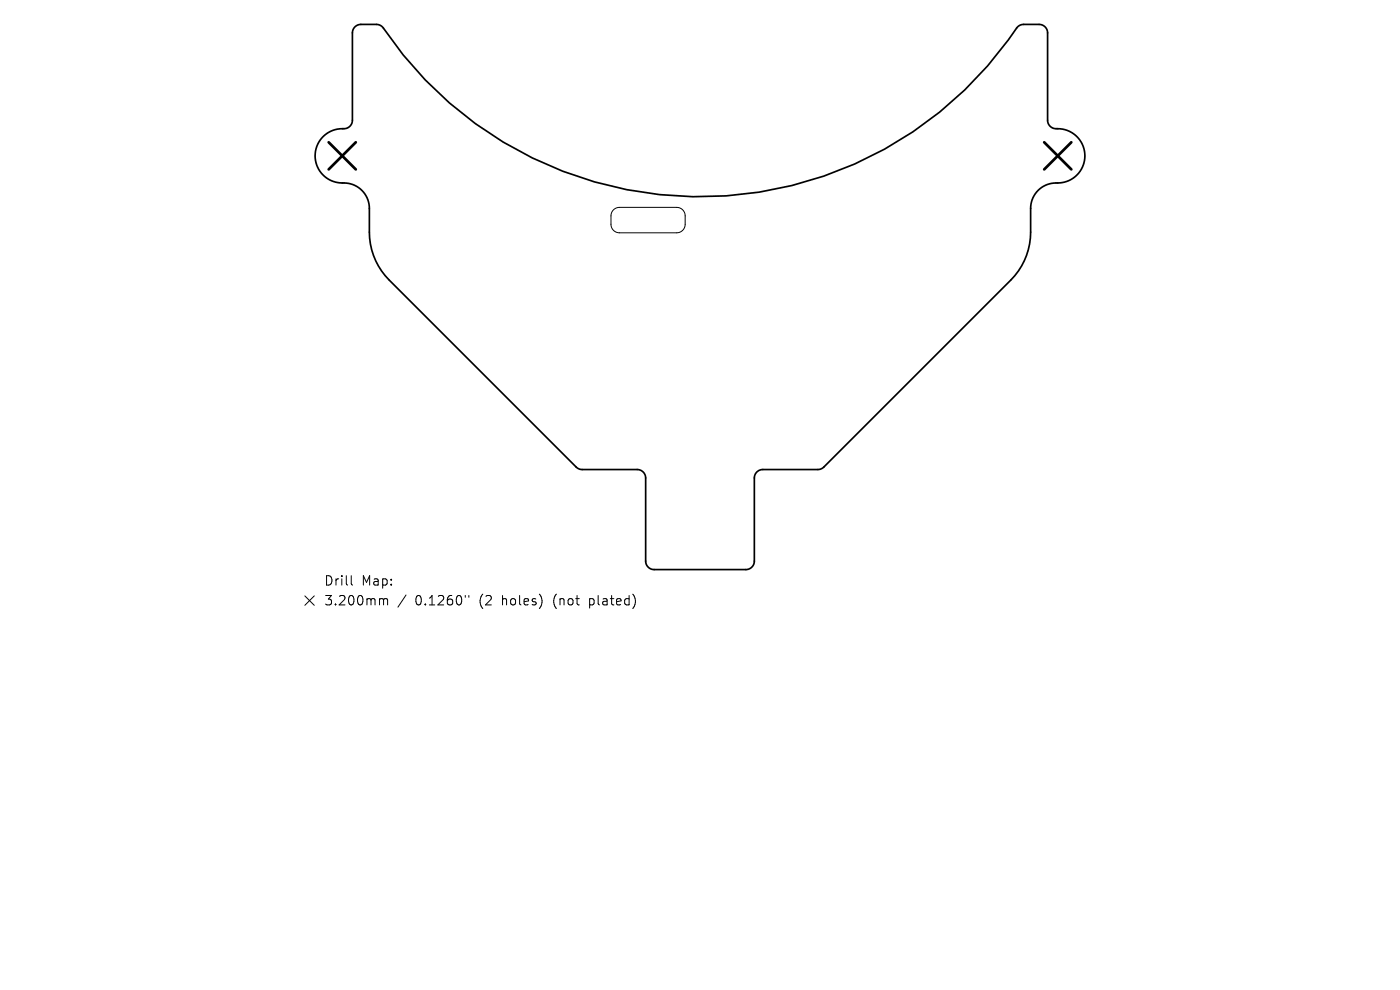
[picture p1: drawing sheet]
<svg xmlns="http://www.w3.org/2000/svg" width="297mm" height="210mm" viewBox="0 0 297 210" stroke-linecap="round" stroke-linejoin="round" font-family="sans-serif">
<defs><g id="words">
<g font-size="2.8">
<text x="68.7" y="124.5">Drill</text>
<text x="76.7" y="124.5">Map:</text>
<text x="68.7" y="128.7">3.200mm</text>
<text x="88.1" y="128.7">0.1260&quot;</text>
<text x="101.8" y="128.7">(2</text>
<text x="106.8" y="128.7">holes)</text>
<text x="117.9" y="128.7">(not</text>
<text x="125.7" y="128.7">plated)</text>
</g>
</g></defs>
<path d="M75.3 5.7l.6-.4 .7-.1h3.4l1 .4a81.1 81.1 0 0 0 135 0l1-.4h3.4a1.8 1.8 0 0 1 1.8 1.8v18.5a1.84 1.84 0 0 0 2.2 1.8 5.8 5.8 0 0 1 5.7 6.2 5.8 5.8 0 0 1-6.5 5.3 5.4 5.4 0 0 0-5 5.4v5a14.4 14.4 0 0 1-4.2 10.2l-39.9 39.9-1 .3h-11.7a1.8 1.8 0 0 0-1.8 1.8v17.6a1.8 1.8 0 0 1-1.8 1.8h-19.4a1.8 1.8 0 0 1-1.8-1.8v-17.6a1.8 1.8 0 0 0-1.8-1.8h-11.7l-1-.3-39.9-39.9a14.4 14.4 0 0 1-4.2-10.2v-5a5.5 5.5 0 0 0-6.3-5.4 5.8 5.8 0 0 1-5.2-6.4 5.8 5.8 0 0 1 6.4-5.1 1.8 1.8 0 0 0 1.5-1.8v-18.5l.1-.8z" fill="none" stroke="#000" stroke-width=".36"/>
<path d="M130.1 44.5l.7-.4 .6-.1h12.2a1.8 1.8 0 0 1 1.8 1.8v1.8a1.8 1.8 0 0 1-1.8 1.8h-12.2a1.8 1.8 0 0 1-1.8-1.8v-2.1zM64.7 126.4l2 2M66.7 126.4l-2 2M74.5 122.1v1.7l.3 .3M80.8 127l.5 .1 .1 .2M81.4 127.3l.3-.3 .4 .1 .1 1.2M81.4 127.3v1M86.1 126.2l-1.7 2.6M98.7 126.3v.4M99.5 126.3v.4" fill="none" stroke="#000" stroke-width=".21"/>
<path d="M69.7 30.2l5.8 5.7M75.5 30.2l-5.8 5.7M221.5 30.2l5.8 5.7M227.3 30.2l-5.8 5.7" fill="none" stroke="#000" stroke-width=".58"/>
<use href="#words"/>
</svg>
